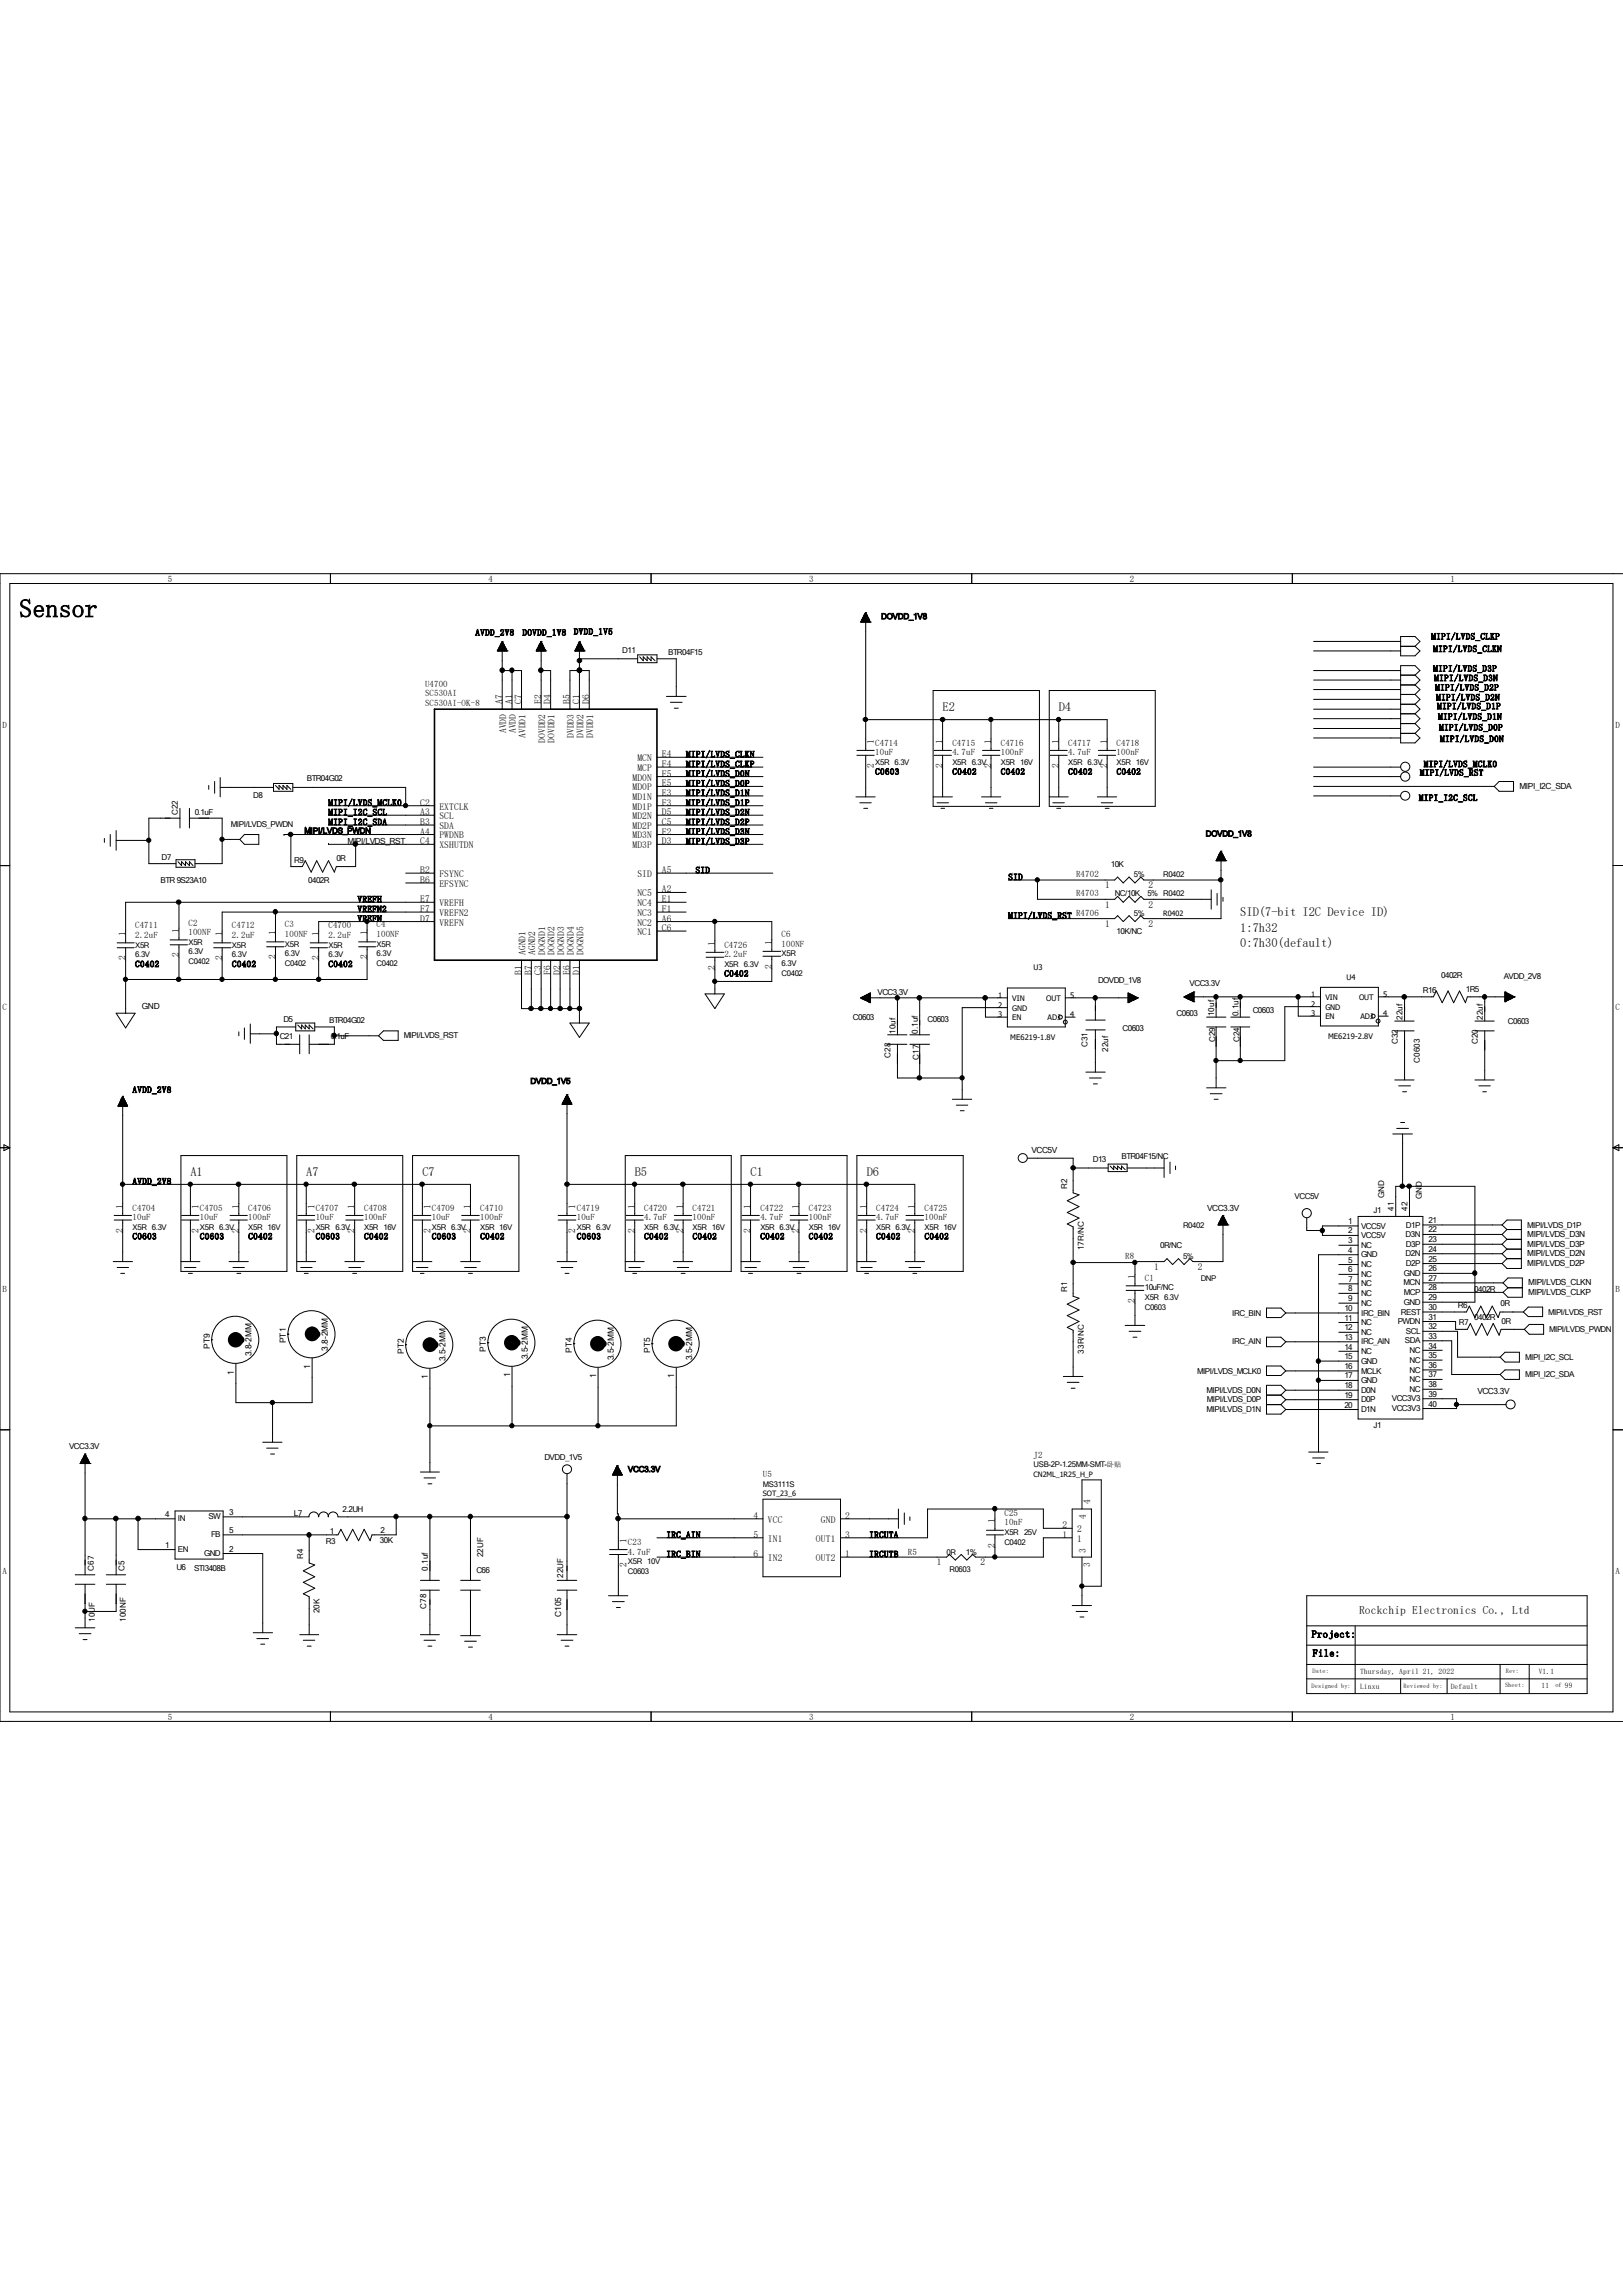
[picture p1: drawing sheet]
<svg xmlns="http://www.w3.org/2000/svg" width="210mm" height="297mm" viewBox="0 0 210 297" stroke-linecap="round" stroke-linejoin="round" font-family="sans-serif">
<defs><g id="words">
<text font-size="3.3" x="2.5" y="79.8">Sensor</text>
<g font-size="1.6">
<text x="122" y="91.9">E2</text>
<text x="137" y="91.9">D4</text>
<text x="160.5" y="118.4">SID(7-bit I2C Device ID)</text>
<text x="160.5" y="120.5">1:7h32</text>
<text x="160.5" y="122.6">0:7h30(default)</text>
<text x="24.6" y="152.1">A1</text>
<text x="39.6" y="152.1">A7</text>
<text x="54.7" y="152.1">C7</text>
<text x="82.1" y="152.1">B5</text>
<text x="97.1" y="152.1">C1</text>
<text x="112.1" y="152.1">D6</text>
</g>
<text font-size="1.5" x="175.9" y="208.8">Rockchip Electronics Co., Ltd</text>
<g font-size="1.3">
<text x="169.7" y="211.8">Project:</text>
<text x="169.8" y="214.3">File:</text>
</g>
<g font-size="1.2">
<text x="65" y="91.1" transform="rotate(-90 65 91.1)">A7</text>
<text x="65.5" y="94.9" transform="rotate(-90 65.5 94.9)">AVDD</text>
<text x="66.3" y="91.1" transform="rotate(-90 66.3 91.1)">A1</text>
<text x="66.8" y="94.9" transform="rotate(-90 66.8 94.9)">AVDD</text>
<text x="67.5" y="91.1" transform="rotate(-90 67.5 91.1)">C7</text>
<text x="68" y="95.5" transform="rotate(-90 68 95.5)">AVDD1</text>
<text x="70" y="91.1" transform="rotate(-90 70 91.1)">E2</text>
<text x="71.2" y="91.1" transform="rotate(-90 71.2 91.1)">D4</text>
<text x="73.7" y="91.1" transform="rotate(-90 73.7 91.1)">B5</text>
<text x="74.3" y="95.5" transform="rotate(-90 74.3 95.5)">DVDD3</text>
<text x="75" y="91.1" transform="rotate(-90 75 91.1)">C1</text>
<text x="75.5" y="95.5" transform="rotate(-90 75.5 95.5)">DVDD2</text>
<text x="76.2" y="91.1" transform="rotate(-90 76.2 91.1)">D6</text>
<text x="76.8" y="95.5" transform="rotate(-90 76.8 95.5)">DVDD1</text>
<text x="70.5" y="96.1" transform="rotate(-90 70.5 96.1)">DOVDD2</text>
<text x="71.8" y="96.1" transform="rotate(-90 71.8 96.1)">DOVDD1</text>
<text x="81.8" y="101">MD0N</text>
<text x="82.5" y="99.7">MCP</text>
<text x="82.5" y="98.5">MCN</text>
<text x="85.6" y="101.7">E5</text>
<text x="85.6" y="100.5">F5</text>
<text x="85.6" y="99.2">F4</text>
<text x="85.6" y="98">E4</text>
<text x="113.1" y="99.4" transform="rotate(-90 113.1 99.4)">2</text>
<text x="113.1" y="96.2" transform="rotate(-90 113.1 96.2)">1</text>
<text x="122" y="99.4" transform="rotate(-90 122 99.4)">2</text>
<text x="122" y="96.2" transform="rotate(-90 122 96.2)">1</text>
<text x="128.2" y="99.4" transform="rotate(-90 128.2 99.4)">2</text>
<text x="128.2" y="96.2" transform="rotate(-90 128.2 96.2)">1</text>
<text x="137" y="99.4" transform="rotate(-90 137 99.4)">2</text>
<text x="137" y="96.2" transform="rotate(-90 137 96.2)">1</text>
<text x="143.3" y="99.4" transform="rotate(-90 143.3 99.4)">2</text>
<text x="143.3" y="96.2" transform="rotate(-90 143.3 96.2)">1</text>
<text x="54.4" y="104.2">C2</text>
<text x="54.4" y="105.5">A3</text>
<text x="54.4" y="106.7">B3</text>
<text x="54.4" y="107.9">A4</text>
<text x="56.9" y="104.7">EXTCLK</text>
<text x="56.9" y="106">SCL</text>
<text x="56.9" y="107.2">SDA</text>
<text x="81.8" y="107.2">MD2P</text>
<text x="81.8" y="106">MD2N</text>
<text x="81.8" y="104.7">MD1P</text>
<text x="81.8" y="103.5">MD1N</text>
<text x="81.8" y="102.2">MD0P</text>
<text x="85.6" y="107.9">F2</text>
<text x="85.6" y="106.7">C5</text>
<text x="85.6" y="105.5">D5</text>
<text x="85.6" y="104.2">F3</text>
<text x="85.6" y="103">E3</text>
<text x="54.4" y="109.2">C4</text>
<text x="54.4" y="112.9">B2</text>
<text x="56.9" y="108.5">PWDNB</text>
<text x="56.9" y="109.7">XSHUTDN</text>
<text x="56.9" y="113.5">FSYNC</text>
<text x="81.8" y="109.7">MD3P</text>
<text x="81.8" y="108.5">MD3N</text>
<text x="82.5" y="113.5">SID</text>
<text x="85.6" y="109.2">D3</text>
<text x="85.6" y="112.9">A5</text>
<text x="54.4" y="114.2">B6</text>
<text x="54.4" y="116.7">E7</text>
<text x="54.4" y="118">F7</text>
<text x="54.4" y="119.2">D7</text>
<text x="56.9" y="114.7">EFSYNC</text>
<text x="56.9" y="117.2">VREFH</text>
<text x="56.9" y="118.5">VREFN2</text>
<text x="56.9" y="119.7">VREFN</text>
<text x="82.5" y="118.5">NC3</text>
<text x="82.5" y="116">NC5</text>
<text x="82.5" y="117.2">NC4</text>
<text x="82.5" y="119.7">NC2</text>
<text x="85.6" y="118">F1</text>
<text x="85.6" y="115.4">A2</text>
<text x="85.6" y="116.7">E1</text>
<text x="85.6" y="119.2">A6</text>
<text x="143" y="119.9">1</text>
<text x="143" y="114.9">1</text>
<text x="143" y="117.4">1</text>
<text x="148.6" y="119.9">2</text>
<text x="148.6" y="114.9">2</text>
<text x="148.6" y="117.4">2</text>
<text x="16.3" y="124.2" transform="rotate(-90 16.3 124.2)">2</text>
<text x="16.3" y="121.1" transform="rotate(-90 16.3 121.1)">1</text>
<text x="23.2" y="123.8" transform="rotate(-90 23.2 123.8)">2</text>
<text x="23.2" y="120.7" transform="rotate(-90 23.2 120.7)">1</text>
<text x="28.7" y="124.2" transform="rotate(-90 28.7 124.2)">2</text>
<text x="28.7" y="121.1" transform="rotate(-90 28.7 121.1)">1</text>
<text x="35.6" y="124.1" transform="rotate(-90 35.6 124.1)">2</text>
<text x="35.6" y="120.9" transform="rotate(-90 35.6 120.9)">1</text>
<text x="41.2" y="124.2" transform="rotate(-90 41.2 124.2)">2</text>
<text x="41.2" y="121.1" transform="rotate(-90 41.2 121.1)">1</text>
<text x="47.5" y="124.1" transform="rotate(-90 47.5 124.1)">2</text>
<text x="47.5" y="120.9" transform="rotate(-90 47.5 120.9)">1</text>
<text x="68" y="123.6" transform="rotate(-90 68 123.6)">AGND1</text>
<text x="69.3" y="123.6" transform="rotate(-90 69.3 123.6)">AGND2</text>
<text x="70.5" y="123.6" transform="rotate(-90 70.5 123.6)">DOGND1</text>
<text x="71.8" y="123.6" transform="rotate(-90 71.8 123.6)">DOGND2</text>
<text x="73" y="123.6" transform="rotate(-90 73 123.6)">DOGND3</text>
<text x="74.3" y="123.6" transform="rotate(-90 74.3 123.6)">DOGND4</text>
<text x="75.5" y="123.6" transform="rotate(-90 75.5 123.6)">DOGND5</text>
<text x="82.5" y="120.9">NC1</text>
<text x="85.6" y="120.4">C6</text>
<text x="92.5" y="125.5" transform="rotate(-90 92.5 125.5)">2</text>
<text x="92.5" y="122.3" transform="rotate(-90 92.5 122.3)">1</text>
<text x="99.9" y="125.3" transform="rotate(-90 99.9 125.3)">2</text>
<text x="99.9" y="122.2" transform="rotate(-90 99.9 122.2)">1</text>
<text x="67.5" y="126.1" transform="rotate(-90 67.5 126.1)">B1</text>
<text x="68.7" y="126.1" transform="rotate(-90 68.7 126.1)">B7</text>
<text x="70" y="126.1" transform="rotate(-90 70 126.1)">C3</text>
<text x="71.2" y="126.1" transform="rotate(-90 71.2 126.1)">F6</text>
<text x="72.5" y="126.1" transform="rotate(-90 72.5 126.1)">D2</text>
<text x="73.7" y="126.1" transform="rotate(-90 73.7 126.1)">E6</text>
<text x="75" y="126.1" transform="rotate(-90 75 126.1)">D1</text>
<text x="15.9" y="159.5" transform="rotate(-90 15.9 159.5)">2</text>
<text x="15.9" y="156.3" transform="rotate(-90 15.9 156.3)">1</text>
<text x="25.7" y="159.5" transform="rotate(-90 25.7 159.5)">2</text>
<text x="25.7" y="156.3" transform="rotate(-90 25.7 156.3)">1</text>
<text x="30.9" y="159.5" transform="rotate(-90 30.9 159.5)">2</text>
<text x="30.9" y="156.3" transform="rotate(-90 30.9 156.3)">1</text>
<text x="40.7" y="159.5" transform="rotate(-90 40.7 159.5)">2</text>
<text x="40.7" y="156.3" transform="rotate(-90 40.7 156.3)">1</text>
<text x="45.9" y="159.5" transform="rotate(-90 45.9 159.5)">2</text>
<text x="45.9" y="156.3" transform="rotate(-90 45.9 156.3)">1</text>
<text x="55.7" y="159.5" transform="rotate(-90 55.7 159.5)">2</text>
<text x="55.7" y="156.3" transform="rotate(-90 55.7 156.3)">1</text>
<text x="60.9" y="159.5" transform="rotate(-90 60.9 159.5)">2</text>
<text x="60.9" y="156.3" transform="rotate(-90 60.9 156.3)">1</text>
<text x="74.4" y="159.5" transform="rotate(-90 74.4 159.5)">2</text>
<text x="74.4" y="156.3" transform="rotate(-90 74.4 156.3)">1</text>
<text x="82.1" y="159.5" transform="rotate(-90 82.1 159.5)">2</text>
<text x="82.1" y="156.3" transform="rotate(-90 82.1 156.3)">1</text>
<text x="88.4" y="159.5" transform="rotate(-90 88.4 159.5)">2</text>
<text x="88.4" y="156.3" transform="rotate(-90 88.4 156.3)">1</text>
<text x="97.1" y="159.5" transform="rotate(-90 97.1 159.5)">2</text>
<text x="97.1" y="156.3" transform="rotate(-90 97.1 156.3)">1</text>
<text x="103.4" y="159.5" transform="rotate(-90 103.4 159.5)">2</text>
<text x="103.4" y="156.3" transform="rotate(-90 103.4 156.3)">1</text>
<text x="112.1" y="159.5" transform="rotate(-90 112.1 159.5)">2</text>
<text x="112.1" y="156.3" transform="rotate(-90 112.1 156.3)">1</text>
<text x="118.4" y="159.5" transform="rotate(-90 118.4 159.5)">2</text>
<text x="118.4" y="156.3" transform="rotate(-90 118.4 156.3)">1</text>
<text x="146.9" y="165.4" transform="rotate(-90 146.9 165.4)">1</text>
<text x="149.4" y="164.3">1</text>
<text x="155" y="164.3">2</text>
<text x="146.9" y="168.6" transform="rotate(-90 146.9 168.6)">2</text>
<text x="97.5" y="196.5">4</text>
<text x="99.4" y="197">VCC</text>
<text x="106.2" y="197">GND</text>
<text x="109.3" y="196.5">2</text>
<text x="128.7" y="197.1" transform="rotate(-90 128.7 197.1)">1</text>
<text x="137.5" y="197.7">2</text>
<text x="140.5" y="196.5" transform="rotate(-90 140.5 196.5)">4</text>
<text x="141.1" y="194.6" transform="rotate(-90 141.1 194.6)">4</text>
<text x="81.1" y="202.7" transform="rotate(-90 81.1 202.7)">2</text>
<text x="81.1" y="199.6" transform="rotate(-90 81.1 199.6)">1</text>
<text x="97.5" y="198.9">5</text>
<text x="97.5" y="201.4">6</text>
<text x="99.4" y="199.4">IN1</text>
<text x="99.4" y="201.9">IN2</text>
<text x="105.6" y="201.9">OUT2</text>
<text x="105.6" y="199.4">OUT1</text>
<text x="109.3" y="201.4">1</text>
<text x="109.3" y="198.9">3</text>
<text x="121.2" y="202.5">1</text>
<text x="126.9" y="202.5">2</text>
<text x="128.7" y="200.2" transform="rotate(-90 128.7 200.2)">2</text>
<text x="137.5" y="198.9">1</text>
<text x="139.4" y="199.4">1</text>
<text x="139.4" y="198.2">2</text>
<text x="140.5" y="200.8" transform="rotate(-90 140.5 200.8)">3</text>
<text x="141.1" y="202.7" transform="rotate(-90 141.1 202.7)">3</text>
</g>
<g font-size="1.1">
<text x="21.7" y="75.3">5</text>
<text x="63.2" y="75.3">4</text>
<text x="104.7" y="75.3">3</text>
<text x="146.2" y="75.3">2</text>
<text x="187.7" y="75.3">1</text>
<text x="61.5" y="82.2">AVDD_2V8</text>
<text x="67.6" y="82.2">DOVDD_1V8</text>
<text x="74.3" y="82.1">DVDD_1V5</text>
<text x="185.2" y="82.7">MIPI/LVDS_CLKP</text>
<text x="55" y="88.8">U4700</text>
<text x="185.5" y="84.3">MIPI/LVDS_CLKN</text>
<text x="185.5" y="86.9">MIPI/LVDS_D3P</text>
<text x="185.6" y="88.1">MIPI/LVDS_D3N</text>
<text x="185.7" y="89.3">MIPI/LVDS_D2P</text>
<text x=".3" y="94.2">D</text>
<text x="55" y="91.4">SC530AI-OK-8</text>
<text x="55" y="90.1">SC530AI</text>
<text x="185.8" y="90.6">MIPI/LVDS_D2N</text>
<text x="186" y="91.7">MIPI/LVDS_D1P</text>
<text x="186.1" y="93.1">MIPI/LVDS_D1N</text>
<text x="186.2" y="94.5">MIPI/LVDS_D0P</text>
<text x="186.4" y="96">MIPI/LVDS_D0N</text>
<text x="209" y="94.2">D</text>
<text x="88.8" y="98">MIPI/LVDS_CLKN</text>
<text x="88.8" y="100.5">MIPI/LVDS_D0N</text>
<text x="88.8" y="101.7">MIPI/LVDS_D0P</text>
<text x="88.8" y="99.2">MIPI/LVDS_CLKP</text>
<text x="113.2" y="96.5">C4714</text>
<text x="113.2" y="100.2">C0603</text>
<text x="113.2" y="97.7">10uF</text>
<text x="123.2" y="96.5">C4715</text>
<text x="123.2" y="100.2">C0402</text>
<text x="123.2" y="97.7">4.7uF</text>
<text x="129.5" y="96.5">C4716</text>
<text x="129.5" y="100.2">C0402</text>
<text x="129.5" y="97.7">100nF</text>
<text x="138.2" y="96.5">C4717</text>
<text x="138.2" y="100.2">C0402</text>
<text x="138.2" y="97.7">4.7uF</text>
<text x="144.5" y="96.5">C4718</text>
<text x="144.5" y="100.2">C0402</text>
<text x="144.5" y="97.7">100nF</text>
<text x="183.7" y="100.3">MIPI/LVDS_RST</text>
<text x="184.2" y="99.2">MIPI/LVDS_MCLK0</text>
<text x="42.5" y="106.7">MIPI_I2C_SDA</text>
<text x="42.5" y="104.2">MIPI/LVDS_MCLK0</text>
<text x="42.5" y="105.5">MIPI_I2C_SCL</text>
<text x="88.8" y="103">MIPI/LVDS_D1N</text>
<text x="88.8" y="104.2">MIPI/LVDS_D1P</text>
<text x="88.8" y="107.9">MIPI/LVDS_D3N</text>
<text x="88.8" y="105.5">MIPI/LVDS_D2N</text>
<text x="88.8" y="106.7">MIPI/LVDS_D2P</text>
<text x="183.6" y="103.6">MIPI_I2C_SCL</text>
<text x="196.6" y="102.1">MIPI_I2C_SDA</text>
<text x="45" y="109.2">MIPI/LVDS_RST</text>
<text x="88.8" y="109.2">MIPI/LVDS_D3P</text>
<text x="90" y="112.9">SID</text>
<text x="130.5" y="113.8">SID</text>
<text x="139.2" y="113.5">R4702</text>
<text x="24.4" y="119.7">C2</text>
<text x="36.9" y="119.9">C3</text>
<text x="46.3" y="116.7">VREFH</text>
<text x="46.3" y="119.2">VREFN</text>
<text x="46.3" y="118">VREFN2</text>
<text x="48.7" y="119.9">C4</text>
<text x="130.5" y="118.8">MIPI/LVDS_RST</text>
<text x="139.2" y="118.4">R4706</text>
<text x="139.2" y="116">R4703</text>
<text x="17.5" y="120.1">C4711</text>
<text x="17.5" y="125.1">C0402</text>
<text x="17.5" y="121.3">2.2uF</text>
<text x="24.4" y="120.9">100NF</text>
<text x="30" y="120.1">C4712</text>
<text x="30" y="125.1">C0402</text>
<text x="30" y="121.3">2.2uF</text>
<text x="36.9" y="121.2">100NF</text>
<text x="42.5" y="120.1">C4700</text>
<text x="42.5" y="125.1">C0402</text>
<text x="42.5" y="121.3">2.2uF</text>
<text x="48.7" y="121.2">100NF</text>
<text x="93.7" y="122.6">C4726</text>
<text x="93.7" y="123.8">2.2uF</text>
<text x="101.1" y="121.2">C6</text>
<text x="101.1" y="122.5">100NF</text>
<text x=".3" y="130.7">C</text>
<text x="18.4" y="130.5">GND</text>
<text x="93.7" y="126.3">C0402</text>
<text x="209" y="130.7">C</text>
<text x="17.1" y="141.4">AVDD_2V8</text>
<text x="133.5" y="149.1">VCC5V</text>
<text x="17.1" y="153.2">AVDD_2V8</text>
<text x="17.1" y="156.6">C4704</text>
<text x="17.1" y="160.3">C0603</text>
<text x="17.1" y="157.8">10uF</text>
<text x="25.9" y="156.6">C4705</text>
<text x="25.9" y="160.3">C0603</text>
<text x="25.9" y="157.8">10uF</text>
<text x="32.1" y="156.6">C4706</text>
<text x="32.1" y="160.3">C0402</text>
<text x="32.1" y="157.8">100nF</text>
<text x="40.9" y="156.6">C4707</text>
<text x="40.9" y="160.3">C0603</text>
<text x="40.9" y="157.8">10uF</text>
<text x="47.1" y="156.6">C4708</text>
<text x="47.1" y="160.3">C0402</text>
<text x="47.1" y="157.8">100nF</text>
<text x="55.9" y="156.6">C4709</text>
<text x="55.9" y="160.3">C0603</text>
<text x="55.9" y="157.8">10uF</text>
<text x="62.1" y="156.6">C4710</text>
<text x="62.1" y="160.3">C0402</text>
<text x="62.1" y="157.8">100nF</text>
<text x="74.6" y="156.6">C4719</text>
<text x="74.6" y="160.3">C0603</text>
<text x="74.6" y="157.8">10uF</text>
<text x="83.4" y="156.6">C4720</text>
<text x="83.4" y="160.3">C0402</text>
<text x="83.4" y="157.8">4.7uF</text>
<text x="89.6" y="156.6">C4721</text>
<text x="89.6" y="160.3">C0402</text>
<text x="89.6" y="157.8">100nF</text>
<text x="98.4" y="156.6">C4722</text>
<text x="98.4" y="160.3">C0402</text>
<text x="98.4" y="157.8">4.7uF</text>
<text x="104.6" y="156.6">C4723</text>
<text x="104.6" y="160.3">C0402</text>
<text x="104.6" y="157.8">100nF</text>
<text x="113.4" y="156.6">C4724</text>
<text x="113.4" y="160.3">C0402</text>
<text x="113.4" y="157.8">4.7uF</text>
<text x="119.6" y="156.6">C4725</text>
<text x="119.6" y="160.3">C0402</text>
<text x="119.6" y="157.8">100nF</text>
<text x="156.2" y="156.6">VCC3.3V</text>
<text x="197.6" y="160">MIPI/LVDS_D3N</text>
<text x="197.6" y="161.3">MIPI/LVDS_D3P</text>
<text x=".3" y="167.2">B</text>
<text x="145.6" y="162.8">R8</text>
<text x="148.1" y="165.7">C1</text>
<text x="197.6" y="162.5">MIPI/LVDS_D2N</text>
<text x="197.6" y="163.8">MIPI/LVDS_D2P</text>
<text x="197.7" y="166.3">MIPI/LVDS_CLKN</text>
<text x="197.7" y="167.5">MIPI/LVDS_CLKP</text>
<text x="209" y="167.2">B</text>
<text x="37" y="173.7" transform="rotate(-90 37 173.7)">PT1</text>
<text x="27.1" y="174.5" transform="rotate(-90 27.1 174.5)">PT9</text>
<text x="30.3" y="177.8" transform="rotate(-90 30.3 177.8)">1</text>
<text x="32.6" y="175.4" transform="rotate(-90 32.6 175.4)">3.8-2MM</text>
<text x="40.1" y="177" transform="rotate(-90 40.1 177)">1</text>
<text x="42.4" y="174.7" transform="rotate(-90 42.4 174.7)">3.8-2MM</text>
<text x="52.2" y="175.1" transform="rotate(-90 52.2 175.1)">PT2</text>
<text x="55.4" y="178.4" transform="rotate(-90 55.4 178.4)">1</text>
<text x="57.7" y="176.1" transform="rotate(-90 57.7 176.1)">3.5-2MM</text>
<text x="62.9" y="174.8" transform="rotate(-90 62.9 174.8)">PT3</text>
<text x="66" y="178.2" transform="rotate(-90 66 178.2)">1</text>
<text x="68.3" y="175.8" transform="rotate(-90 68.3 175.8)">3.5-2MM</text>
<text x="74" y="175" transform="rotate(-90 74 175)">PT4</text>
<text x="77.1" y="178.3" transform="rotate(-90 77.1 178.3)">1</text>
<text x="79.4" y="175.9" transform="rotate(-90 79.4 175.9)">3.5-2MM</text>
<text x="84.1" y="175" transform="rotate(-90 84.1 175)">PT5</text>
<text x="87.2" y="178.3" transform="rotate(-90 87.2 178.3)">1</text>
<text x="89.6" y="175.9" transform="rotate(-90 89.6 175.9)">3.5-2MM</text>
<text x="191.2" y="180.3">VCC3.3V</text>
<text x="98.7" y="191.1">U5</text>
<text x="133.7" y="188.6">J2</text>
<text x="130" y="196.1">C25</text>
<text x="130" y="197.3">10nF</text>
<text x=".3" y="203.7">A</text>
<text x="81.2" y="199.8">C23</text>
<text x="81.2" y="201.1">4.7uF</text>
<text x="86.2" y="201.4">IRC_BIN</text>
<text x="86.2" y="198.9">IRC_AIN</text>
<text x="112.5" y="198.9">IRCUTA</text>
<text x="112.5" y="201.4">IRCUTB</text>
<text x="117.5" y="201.1">R5</text>
<text x="209" y="203.7">A</text>
<text x="72.6" y="209.2" transform="rotate(-90 72.6 209.2)">C105</text>
<text x="21.7" y="222.5">5</text>
<text x="63.2" y="222.5">4</text>
<text x="104.7" y="222.5">3</text>
<text x="146.2" y="222.5">2</text>
<text x="187.7" y="222.5">1</text>
</g>
<g font-size="1">
<text x="114" y="80.1">DOVDD_1V8</text>
<text x="80.5" y="84.5">D11</text>
<text x="86.4" y="84.8">BTR04F15</text>
<text x="39.7" y="101">BTR04G02</text>
<text x="113.2" y="99">X5R 6.3V</text>
<text x="123.2" y="99">X5R 6.3V</text>
<text x="129.5" y="99">X5R 16V</text>
<text x="138.2" y="99">X5R 6.3V</text>
<text x="144.5" y="99">X5R 16V</text>
<text x="23" y="105.5" transform="rotate(-90 23 105.5)">C22</text>
<text x="25.2" y="105.5">0.1uF</text>
<text x="29.9" y="106.9">MIPI/LVDS_PWDN</text>
<text x="32.8" y="103.2">D8</text>
<text x="39.4" y="107.8">MIPI/LVDS_PWDN</text>
<text x="20.9" y="111.2">D7</text>
<text x="38.1" y="111.6">R9</text>
<text x="43.5" y="111.4">0R</text>
<text x="143.7" y="112.1">10K</text>
<text x="146.7" y="113.5">5%</text>
<text x="150.5" y="113.5">R0402</text>
<text x="156" y="108.2">DOVDD_1V8</text>
<text x="20.8" y="114.3">BTR9S23A10</text>
<text x="39.9" y="114.2">0402R</text>
<text x="144.2" y="116">NC/10K</text>
<text x="146.7" y="118.4">5%</text>
<text x="148.5" y="116">5% R0402</text>
<text x="17.5" y="123.8">6.3V</text>
<text x="17.5" y="122.6">X5R</text>
<text x="24.4" y="124.7">C0402</text>
<text x="24.4" y="123.4">6.3V</text>
<text x="24.4" y="122.2">X5R</text>
<text x="30" y="122.6">X5R</text>
<text x="30" y="123.8">6.3V</text>
<text x="36.9" y="125">C0402</text>
<text x="36.9" y="123.7">6.3V</text>
<text x="36.9" y="122.5">X5R</text>
<text x="42.5" y="123.8">6.3V</text>
<text x="42.5" y="122.6">X5R</text>
<text x="48.7" y="125">C0402</text>
<text x="48.7" y="123.7">6.3V</text>
<text x="48.7" y="122.5">X5R</text>
<text x="93.7" y="125.1">X5R 6.3V</text>
<text x="101.1" y="125">6.3V</text>
<text x="101.1" y="123.7">X5R</text>
<text x="133.7" y="125.5">U3</text>
<text x="144.5" y="120.8">10K/NC</text>
<text x="101.1" y="126.2">C0402</text>
<text x="110.4" y="132">C0603</text>
<text x="113.5" y="128.7">VCC3.3V</text>
<text x="129.2" y="130.3">2</text>
<text x="129.2" y="129.1">1</text>
<text x="129.2" y="131.6">3</text>
<text x="131" y="130.7">GND</text>
<text x="131" y="129.5">VIN</text>
<text x="131" y="132">EN</text>
<text x="135.4" y="129.5">OUT</text>
<text x="135.6" y="132">ADJ</text>
<text x="138.5" y="129.1">5</text>
<text x="138.5" y="131.6">4</text>
<text x="142.1" y="127.2">DOVDD_1V8</text>
<text x="152.2" y="131.4">C0603</text>
<text x="153.9" y="127.6">VCC3.3V</text>
<text x="157.1" y="131.4" transform="rotate(-90 157.1 131.4)">10uf</text>
<text x="160.2" y="131.4" transform="rotate(-90 160.2 131.4)">0.1uf</text>
<text x="162.1" y="131">C0603</text>
<text x="169.7" y="130.2">2</text>
<text x="169.7" y="128.9">1</text>
<text x="169.7" y="131.4">3</text>
<text x="171.5" y="130.6">GND</text>
<text x="171.5" y="129.3">VIN</text>
<text x="171.5" y="131.8">EN</text>
<text x="174.2" y="126.8">U4</text>
<text x="175.9" y="129.3">OUT</text>
<text x="176" y="131.8">ADJ</text>
<text x="179" y="128.9">5</text>
<text x="179" y="131.4">4</text>
<text x="181.5" y="132" transform="rotate(-90 181.5 132)">22uf</text>
<text x="184.1" y="128.4">R16</text>
<text x="186.5" y="126.4">0402R</text>
<text x="189.7" y="128.3">1R5</text>
<text x="191.9" y="132" transform="rotate(-90 191.9 132)">22uf</text>
<text x="194.6" y="126.6">AVDD_2V8</text>
<text x="36.2" y="134.4">C21</text>
<text x="36.7" y="132.2">D5</text>
<text x="42.6" y="132.4">BTR04G02</text>
<text x="42.8" y="134.5">0.1uF</text>
<text x="52.2" y="134.3">MIPI/LVDS_RST</text>
<text x="115.2" y="136.8" transform="rotate(-90 115.2 136.8)">C28</text>
<text x="115.9" y="133.7" transform="rotate(-90 115.9 133.7)">10uf</text>
<text x="118.7" y="133.7" transform="rotate(-90 118.7 133.7)">0.1uf</text>
<text x="118.9" y="137.1" transform="rotate(-90 118.9 137.1)">C17</text>
<text x="120" y="132.2">C0603</text>
<text x="130.7" y="134.6">ME6219-1.8V</text>
<text x="140.7" y="135.5" transform="rotate(-90 140.7 135.5)">C31</text>
<text x="143.4" y="136.1" transform="rotate(-90 143.4 136.1)">22uf</text>
<text x="145.2" y="133.4">C0603</text>
<text x="157.2" y="134.8" transform="rotate(-90 157.2 134.8)">C29</text>
<text x="160.4" y="134.8" transform="rotate(-90 160.4 134.8)">C24</text>
<text x="171.8" y="134.5">ME6219-2.8V</text>
<text x="180.8" y="135.1" transform="rotate(-90 180.8 135.1)">C32</text>
<text x="183.7" y="137.5" transform="rotate(-90 183.7 137.5)">C0603</text>
<text x="191.2" y="135.1" transform="rotate(-90 191.2 135.1)">C20</text>
<text x="195.1" y="132.5">C0603</text>
<text x="68.6" y="140.2">DVDD_1V5</text>
<text x="145.1" y="149.9">BTR04F15/NC</text>
<text x="138.1" y="153.8" transform="rotate(-90 138.1 153.8)">R2</text>
<text x="141.4" y="150.3">D13</text>
<text x="167.5" y="155.1">VCC5V</text>
<text x="179.1" y="155" transform="rotate(-90 179.1 155)">GND</text>
<text x="184" y="155.2" transform="rotate(-90 184 155.2)">GND</text>
<text x="17.1" y="159">X5R 6.3V</text>
<text x="25.9" y="159">X5R 6.3V</text>
<text x="32.1" y="159">X5R 16V</text>
<text x="40.9" y="159">X5R 6.3V</text>
<text x="47.1" y="159">X5R 16V</text>
<text x="55.9" y="159">X5R 6.3V</text>
<text x="62.1" y="159">X5R 16V</text>
<text x="74.6" y="159">X5R 6.3V</text>
<text x="83.4" y="159">X5R 6.3V</text>
<text x="89.6" y="159">X5R 16V</text>
<text x="98.4" y="159">X5R 6.3V</text>
<text x="104.6" y="159">X5R 16V</text>
<text x="113.4" y="159">X5R 6.3V</text>
<text x="119.6" y="159">X5R 16V</text>
<text x="140.3" y="161.7" transform="rotate(-90 140.3 161.7)">17R/NC</text>
<text x="150.1" y="161.5">0R/NC</text>
<text x="153.1" y="158.8">R0402</text>
<text x="174.5" y="158.3">1</text>
<text x="174.5" y="159.6">2</text>
<text x="174.5" y="160.8">3</text>
<text x="176.1" y="158.9">VCC5V</text>
<text x="176.1" y="160.1">VCC5V</text>
<text x="176.1" y="161.4">NC</text>
<text x="177.7" y="156.8">J1</text>
<text x="180.3" y="156.6" transform="rotate(-90 180.3 156.6)">41</text>
<text x="181.9" y="160">D3N</text>
<text x="181.9" y="158.8">D1P</text>
<text x="181.9" y="161.3">D3P</text>
<text x="182.1" y="156.6" transform="rotate(-90 182.1 156.6)">42</text>
<text x="184.8" y="158.2">21</text>
<text x="184.8" y="159.4">22</text>
<text x="184.8" y="160.7">23</text>
<text x="184.8" y="162">24</text>
<text x="197.6" y="158.8">MIPI/LVDS_D1P</text>
<text x="138.1" y="167.1" transform="rotate(-90 138.1 167.1)">R1</text>
<text x="148.1" y="166.9">10uF/NC</text>
<text x="153.1" y="162.8">5%</text>
<text x="155.4" y="165.7">DNP</text>
<text x="174.5" y="162.1">4</text>
<text x="174.5" y="163.3">5</text>
<text x="174.5" y="164.6">6</text>
<text x="174.5" y="165.8">7</text>
<text x="174.5" y="167">8</text>
<text x="176.1" y="162.6">GND</text>
<text x="176.1" y="163.9">NC</text>
<text x="176.1" y="165.2">NC</text>
<text x="176.1" y="166.4">NC</text>
<text x="176.1" y="167.6">NC</text>
<text x="181.6" y="166.3">MCN</text>
<text x="181.7" y="165.1">GND</text>
<text x="181.7" y="167.5">MCP</text>
<text x="181.9" y="162.5">D2N</text>
<text x="181.9" y="163.8">D2P</text>
<text x="184.8" y="163.2">25</text>
<text x="184.8" y="164.5">26</text>
<text x="184.8" y="165.7">27</text>
<text x="184.8" y="166.9">28</text>
<text x="190.8" y="167.2">0402R</text>
<text x="148.1" y="169.5">C0603</text>
<text x="148.1" y="168.2">X5R 6.3V</text>
<text x="159.4" y="170.2">IRC_BIN</text>
<text x="159.4" y="173.9">IRC_AIN</text>
<text x="173.9" y="169.6">10</text>
<text x="173.9" y="170.8">11</text>
<text x="173.9" y="172.1">12</text>
<text x="173.9" y="173.3">13</text>
<text x="174.5" y="168.3">9</text>
<text x="176.1" y="168.9">NC</text>
<text x="176.1" y="170.2">IRC_BIN</text>
<text x="176.1" y="171.4">NC</text>
<text x="176.1" y="172.7">NC</text>
<text x="176.1" y="173.9">IRC_AIN</text>
<text x="180.8" y="171.3">PWDN</text>
<text x="181.3" y="170.1">REST</text>
<text x="181.7" y="168.8">GND</text>
<text x="181.8" y="173.8">SDA</text>
<text x="181.9" y="172.6">SCL</text>
<text x="184.8" y="168.2">29</text>
<text x="184.8" y="169.5">30</text>
<text x="184.8" y="170.7">31</text>
<text x="184.8" y="172">32</text>
<text x="184.8" y="173.2">33</text>
<text x="188.6" y="169.2">R6</text>
<text x="188.8" y="171.4">R7</text>
<text x="190.8" y="170.7">0402R</text>
<text x="194.1" y="169">0R</text>
<text x="194.3" y="171.2">0R</text>
<text x="200.3" y="170.1">MIPI/LVDS_RST</text>
<text x="200.4" y="172.3">MIPI/LVDS_PWDN</text>
<text x="140.3" y="175.1" transform="rotate(-90 140.3 175.1)">33R/NC</text>
<text x="154.9" y="177.7">MIPI/LVDS_MCLK0</text>
<text x="173.9" y="174.6">14</text>
<text x="173.9" y="175.8">15</text>
<text x="173.9" y="177.1">16</text>
<text x="173.9" y="178.3">17</text>
<text x="173.9" y="179.6">18</text>
<text x="176.1" y="175.1">NC</text>
<text x="176.1" y="176.4">GND</text>
<text x="176.1" y="177.7">MCLK</text>
<text x="176.1" y="178.9">GND</text>
<text x="182.4" y="175">NC</text>
<text x="182.4" y="176.3">NC</text>
<text x="182.4" y="177.5">NC</text>
<text x="182.4" y="178.8">NC</text>
<text x="184.8" y="174.5">34</text>
<text x="184.8" y="175.7">35</text>
<text x="184.8" y="177">36</text>
<text x="184.8" y="178.2">37</text>
<text x="184.8" y="179.5">38</text>
<text x="197.4" y="175.9">MIPI_I2C_SCL</text>
<text x="197.4" y="178.1">MIPI_I2C_SDA</text>
<text x="156.1" y="180.2">MIPI/LVDS_D0N</text>
<text x="156.1" y="182.7">MIPI/LVDS_D1N</text>
<text x="156.2" y="181.4">MIPI/LVDS_D0P</text>
<text x="173.9" y="180.8">19</text>
<text x="173.9" y="182.1">20</text>
<text x="176.1" y="180.2">D0N</text>
<text x="176.1" y="181.4">D0P</text>
<text x="176.1" y="182.7">D1N</text>
<text x="177.7" y="184.7">J1</text>
<text x="180.1" y="181.3">VCC3V3</text>
<text x="180.1" y="182.5">VCC3V3</text>
<text x="182.4" y="180">NC</text>
<text x="184.8" y="180.7">39</text>
<text x="184.8" y="181.9">40</text>
<text x="8.9" y="187.5">VCC3.3V</text>
<text x="70.4" y="188.8">DVDD_1V5</text>
<text x="81.2" y="190.4">VCC3.3V</text>
<text x="133.7" y="189.8">USB-2P-1.25MM-SMT-卧贴</text>
<text x="21.4" y="196.2">4</text>
<text x="23" y="196.8">IN</text>
<text x="27" y="196.6">SW</text>
<text x="29.6" y="196">3</text>
<text x="38" y="196.1">L7</text>
<text x="44.3" y="195.6">2.2UH</text>
<text x="98.7" y="192.3">MS3111S</text>
<text x="12.1" y="203.2" transform="rotate(-90 12.1 203.2)">C67</text>
<text x="16.1" y="203.2" transform="rotate(-90 16.1 203.2)">C5</text>
<text x="21.4" y="200.2">1</text>
<text x="22.8" y="203.1">U6</text>
<text x="23" y="200.8">EN</text>
<text x="25.1" y="203.2">STI3408B</text>
<text x="26.4" y="201.3">GND</text>
<text x="27.3" y="198.9">FB</text>
<text x="29.6" y="198.3">5</text>
<text x="29.6" y="200.7">2</text>
<text x="39.2" y="201.6" transform="rotate(-90 39.2 201.6)">R4</text>
<text x="42.2" y="199.7">R3</text>
<text x="42.7" y="198.4">1</text>
<text x="49.1" y="199.6">30K</text>
<text x="49.2" y="198.3">2</text>
<text x="55.4" y="203.2" transform="rotate(-90 55.4 203.2)">0.1uf</text>
<text x="61.6" y="203.5">C66</text>
<text x="62.5" y="201.4" transform="rotate(-90 62.5 201.4)">22UF</text>
<text x="81.2" y="202.3">X5R 10V</text>
<text x="81.2" y="203.6">C0603</text>
<text x="122.5" y="201.1">0R</text>
<text x="122.9" y="203.3">R0603</text>
<text x="125" y="201.1">1%</text>
<text x="130" y="198.5">X5R 25V</text>
<text x="130" y="199.8">C0402</text>
<text x="12.3" y="209.8" transform="rotate(-90 12.3 209.8)">10UF</text>
<text x="16.3" y="209.8" transform="rotate(-90 16.3 209.8)">100NF</text>
<text x="41.4" y="208.7" transform="rotate(-90 41.4 208.7)">20K</text>
<text x="55.2" y="208.1" transform="rotate(-90 55.2 208.1)">C78</text>
<text x="72.9" y="204.1" transform="rotate(-90 72.9 204.1)">22UF</text>
<text x="176" y="218.4">Linxu</text>
<text x="176" y="216.6">Thursday, April 21, 2022</text>
<text x="187.7" y="218.4">Default</text>
<text x="199.1" y="216.6">V1.1</text>
<text x="199.5" y="218.3">11</text>
<text x="202.5" y="218.3">99</text>
</g>
<g font-size=".9">
<text x="150.5" y="118.4">R0402</text>
<text x="133.7" y="191.1">CN2ML_1R25_H_P</text>
<text x="98.7" y="193.5">SOT_23_6</text>
</g>
<g font-size=".8">
<text x="169.7" y="218.3">Designed by:</text>
<text x="169.8" y="216.5">Date:</text>
<text x="181.6" y="218.3">Reviewed by:</text>
<text x="194.7" y="218.2">Sheet:</text>
<text x="194.9" y="216.5">Rev:</text>
<text x="201.3" y="218.2">of</text>
</g>
</g></defs>
<g fill="none" stroke="#000" stroke-width=".13">
<path d="M1.3 75.5h207.4v145.9h-207.4zM42.8 74.2v1.3M84.2 74.2v1.3M111.7 79.9h.6v.6M111.7 79.8h.6M111.7 79.7v.8M111.8 79.8h.5v.7M111.8 79.7h.4v.8M111.8 79.6v.9M111.8 79.6h.4M111.8 79.5v1M111.8 79.5h.3"/>
<path d="M111.9 79.5h.2M111.9 79.4h.2v1.1M112 79.3h.1M112 79.2v1.3M112 79.2h.1M112 79.2v17.9M112 79.2l-.6 1.3M112 79.2l.6 1.3M112.1 79.3h-.2v1.2M112.1 79.4h-.2v1.1M112.1 79.5v1M112.2 79.5v1"/>
<path d="M112.3 79.8h-.6v.7M112.4 79.9h-.8v.6M112.4 80v.5M125.7 74.2v1.3M167.2 74.2v1.3M210 74.2h-210v148.5h210M64.3 84.2h.1M64.3 84.2h1.3M64.4 84.1h1.2v.1M64.5 84h1v.2M64.5 83.9h1v.3M64.5 83.9v.3"/>
<path d="M64.6 83.9h.8M64.6 83.8v.4M64.6 83.8h.8M64.6 83.7h.8v.5M64.6 83.7v.5M64.6 83.7h.8M64.7 83.7h.6M64.7 84.2v-.6h.6v.6M64.7 83.6h.6M64.8 83.4h.4v.8M64.8 83.4v.8M64.8 83.4h.4"/>
<path d="M64.8 83.3v.9M64.9 83.3h.3M64.9 83.2h.2v1M64.9 83.2v1M64.9 83.2h.2M64.9 83.1h.2M64.9 83.1h.2v1.1M64.9 83.1v1.1M65 83h.1M65 83v8.7M65 86.7h2.5v5M65 83.1h.1"/>
<path d="M65 83l-.7 1.2M65 83l.6 1.2M65 83v1.2M65.2 83.3v.9M65.2 83.5h-.5v.7M65.3 83.5v.7M65.4 83.8v.4M65.5 84h-1v.2M65.6 84.1h-1.2v.1M65.6 84.2h.1M66.3 86.7v5M69.4 84.2h.1"/>
<path d="M69.4 84.2h1.2M69.4 84.1h1.2v.1M69.5 84h1v.2M69.5 84v.2M69.5 84h1M69.5 83.9h.9v.3M69.5 83.9v.3M69.6 83.9h.8M69.6 83.8v.4M69.6 83.8h.8v.4M69.6 83.7h.8v.5M69.7 83.7h.6"/>
<path d="M69.7 83.6h.6M69.7 83.5v.7M69.8 83.5h.5M69.8 83.4h.4v.8M69.8 83.4v.8M69.8 83.4h.4M69.8 83.3v.9M69.8 83.3h.3M69.9 83.2h.2v1M69.9 83.1h.2M69.9 83.1h.2v1.1M69.9 83.1v1.1"/>
<path d="M70 83.1h.1M70 83v1.2M70 83h.1M70 86.7h1.2v5M70 83v8.7M70 83l-.6 1.2M70 83l.6 1.2M70.1 83.2h-.2v1M70.2 83.3v.9M70.3 83.6h-.6v.6M70.3 83.5v.7M70.3 83.7h-.7v.5"/>
<path d="M70.3 83.6v.6M70.5 84.1h-1.1v.1M70.6 84.2h.1M73.7 91.7v-5h2.5v5M74.4 84.2h.1M74.4 84.2h1.2M74.4 84.1h1.2v.1M74.4 84.1v.1M74.5 84.1h1.1M74.5 84h1v.2M74.5 84v.2M74.5 84h1"/>
<path d="M74.5 83.9h1v.3M74.6 83.9h.8M74.6 83.7h.8v.5M74.6 83.7v.5M74.7 83.7h.7M74.7 83.7h.6M74.7 83.6v.6M74.7 83.6h.6v.6M74.7 83.6h.6M74.7 83.5v.7M74.8 83.5h.4M74.8 83.4h.4v.8"/>
<path d="M74.8 83.4h.4M74.8 83.4v.8M74.8 83.3h.3M74.8 83.3v.9M74.9 83.2h.2v1M74.9 83.2v1M74.9 83.2h.2M74.9 83.1h.2M74.9 83.1h.2v1.1M74.9 83.1v1.1M75 83h.1M75 86.7h.1"/>
<path d="M75 85.5h.1M75 83v8.7M75 85.2h7.5M75 83.1h.1M75 83l-.6 1.2M75 83l.6 1.2M75 83v1.2M75.2 83.3v.9M75.3 83.5v.7M75.4 83.8h-.8v.4M75.4 83.9h-.9v.3M75.4 83.8v.4"/>
<path d="M75.6 84.2h.1M82.5 84.7h2.5v1h-2.5zM82.8 85l.4 .5v-.5l.5 .5v-.5l.5 .5v-.5l.6 .5M85 99.2h13.7M85 98h13.7M85 85.2h2.5v4.9M86.2 90.1h2.6M86.7 90.8h1.6M87.2 91.6h.6M110.9 97.7h2.2M110.9 97.1h2.2M111.4 80.5h.1"/>
<path d="M111.4 80.5h1.2M111.4 80.4h1.2M111.4 80.4h1.2v.1M111.5 80.3h1M111.5 80.3v.2M111.5 80.2h.9M111.5 80.1v.4M111.5 80.1h.9M111.6 80.1h.8M111.6 80h.8M112 97.7v5.4M112 93.1h31.3v4"/>
<path d="M112.4 80.1v.4M112.5 80.3h-1.1v.2M112.5 80.3v.2M112.6 80.5h.1M120.7 89.3h13.8v15h-13.8zM120.9 97.7h2.2M120.9 97.1h2.2M122 93.1v4M122 97.7v5.4M127.1 97.7h2.3M127.1 97.1h2.3M128.2 93.1v4"/>
<path d="M128.2 97.7v5.4M135.8 89.3h13.7v15h-13.7zM135.9 97.7h2.2M135.9 97.1h2.2M137 93.1v4M137 97.7v5.4M142.1 97.7h2.3M142.1 97.1h2.3M143.3 97.7v5.4M170 99.2h11.2M170 84.2h11.2M170 83h11.2"/>
<path d="M170 91.7h11.2M170 93h11.2M170 94.2h11.2M170 95.5h11.2M170 86.7h11.2M170 88h11.2M170 89.2h11.2M170 90.5h11.2M181.2 82.3h1.9l.6 .7-.6 .6 .6 .6-.6 .6h-1.9zM181.2 83.6h1.9M181.2 91.1h1.9M181.2 92.3h1.9"/>
<path d="M181.2 93.6h1.9M181.2 94.9h1.9M181.2 87.3h1.9M181.2 88.6h1.9M181.2 89.8h1.9M183.1 87.3l.6-.6-.6-.6h-1.9v10h1.9l.6-.6-.6-.6M183.1 91.1l.6 .6-.6 .6M183.1 92.3l.6 .7-.6 .6M183.1 93.6l.6 .6-.6 .7M183.1 87.3l.6 .7-.6 .6M183.1 88.6l.6 .6-.6 .6M183.1 89.8l.6 .7-.6 .6"/>
<path d="M0 112h1.3M13.5 108.5v.5M14.3 107.9v1.6M15 107.4v2.6M15 108.7h4.3M22.8 111.2h2.4v1h-2.4zM23 111.5l.5 .5v-.5l.5 .5v-.5l.5 .5v-.5l.5 .5M23.2 116.7h.1M23.2 116.7v4.9M23.3 105.8h-4v5.9h3.5M23.3 104.6v2.5M24.5 105.8h4.2v5.9h-3.5"/>
<path d="M24.5 104.6v2.5M27 101.6v.5M27.8 101.1v1.5M28.5 101.9h6.9M28.5 100.6v2.5M28.7 108.6h2.3M31.6 107.9h1.9v1.3h-1.9l-.6-.6zM35.4 101.3h2.5v1.1h-2.5zM35.6 118h.1M35.6 101.6l.5 .5v-.5l.5 .5v-.5l.5 .5v-.5l.5 .5M35.6 118v3.8M37.6 107.9v4.2h1.5l.4-.8 .8 1.5 .7-1.5 .7 1.5 .8-1.5 .8 1.5 .2-.7h2.5v-2.9"/>
<path d="M37.9 101.9h14.6v2.3M42.5 104.2h13.7M42.5 105.5h13.7M42.5 106.7h13.7M42.5 109.1v.1h13.7M47.5 119.2h.1M47.5 119.2v2.6M52.5 104.2h.1M52.5 114.2h3.7M52.5 112.9h3.7M56.2 107.9h-19.5v.2M56.2 116.7h-39.9v5.3"/>
<path d="M56.2 118h-27.5v4M56.2 119.2h-15v2.8M85 104.2h13.7M85 105.5h13.7M85 106.7h13.7M85 107.9h13.7M85 109.2h13.7M85 116.7h3.8M85 118h3.8M85 115.4h3.8M85 112.9h15M85 103h13.7"/>
<path d="M85 101.7h13.7M85 100.5h13.7M85 119.2h14.9v3.9M92.5 119.2h.1M92.5 119.2v4M110.7 103.1h2.5M111.3 103.8h1.4M111.8 104.6h.5M120.7 103.1h2.5M121.2 103.8h1.5M121.8 104.6h.4M127 103.1h2.5"/>
<path d="M127.5 103.8h1.5M128 104.6h.5M130.5 113.8h13.7l.4-.3 .7 .7 .8-.7 .8 .7 .7-.7 .4 .3h10M134.2 113.8v2.5h10l.4-.3 .7 .7 .8-.7 .8 .7 .7-.7 .4 .3h8.7M135.8 103.1h2.4M136.2 103.8h1.5M136.7 104.6h.5M142 103.1h2.5M142.5 103.8h1.5M143 104.6h.5M156.7 115.1v2.5M157.4 111.3h.1"/>
<path d="M157.4 111.3h1.2M157.4 111.3h1.1M157.4 111.2v.1M157.4 111.2h1.1M157.5 111.3v-.2h1v.2M157.5 115.6v1.5M157.5 111.1h1M157.5 111h1v.3M157.6 111.3v-.4h.8v.4M157.6 110.9h.8M157.6 110.8h.8v.5M157.6 110.8v.5"/>
<path d="M157.6 110.8h.7M157.6 110.7h.7v.6M157.6 110.7v.6M157.7 110.7h.6M157.7 110.6h.5v.7M157.7 110.6h.5M157.7 110.5h.5v.8M157.7 110.5v.8M157.8 110.5h.4M157.8 110.4h.4v.9M157.8 110.4v.9M157.8 110.4h.3"/>
<path d="M157.9 110.4h.2v.9M157.9 110.2h.1v1.1M157.9 110.2h.1M157.9 110.1v1.2M158 110.1h.1M158 110.1v8.7h-10l-.4-.4-.7 .8-.8-.8-.8 .8-.7-.8-.4 .4h-13.7M158 110.1l-.6 1.2M158 110.1l.6 1.2M158 110.2h-.1v1.1M158.1 110.3h-.2v1M158.2 116.1v.5M158.4 111h-.9v.3"/>
<path d="M158.6 111.3h.1M170 103h11.2M170 101.7h23.3M170 100.5h11.2M193.3 101.7l.7-.6h1.8v1.3h-1.8zM208.7 112h1.3M15 131.1h2.5l-1.2 1.9zM15.2 122.6h2.2M15.2 122h2.2M16.3 122.6v8.5M22 122.2h2.3M22 121.6h2.3"/>
<path d="M23.2 122.2v4.5M27.6 122.6h2.3M27.6 122h2.3M28.7 122.6v4.1M30.9 133.5v.5M31.6 133v1.5M32.4 133.7h3.4M32.4 132.5v2.5M34.5 122.5h2.2M34.5 121.8h2.2M35.6 126.7h.1M35.6 122.5v4.2"/>
<path d="M38.3 132.8h-2.5v2.3h3M38.3 132.3h2.4v1h-2.4zM38.5 132.6l.5 .5v-.5l.5 .5v-.5l.5 .5v-.5l.5 .5M38.8 133.9v2.4M40 133.9v2.4M40.1 122.6h2.3M40.1 122h2.3M40.7 132.8h2.6v2.3h-3.3M41.2 122.6v4.1M43.3 134h5.7M46.4 122.5h2.2M46.4 121.8h2.2"/>
<path d="M47.5 122.5v4.2h-31.2M49.6 133.3h1.9v1.3h-1.9l-.6-.6zM67.5 124.2v6.3h7.5M68.7 124.2v6.3M70 124.2v6.3M71.2 124.2v6.3M72.5 124.2v6.3M73.7 124.2v6.3M73.7 132.3h2.5l-1.2 1.9zM75 124.2v8.1M85 120.4h3.8M91.2 128.6h2.5l-1.2 1.9z"/>
<path d="M91.4 123.8h2.2M91.4 123.2h2.2M92.5 123.8v4.8M98.7 123.7h2.3M98.7 123.1h2.3M99.9 123.7v3.3h-7.4M111.4 129.1h.1M111.4 129.1h18.9M111.4 129.1l1.2-.7v1.3zM111.4 129.2h1.2M111.5 129v.2M111.5 129.2h1.1"/>
<path d="M111.6 128.9v.3M111.6 129.2h1M111.7 128.9v.4h.9M111.8 128.9v.4h.8M111.9 128.8v.5M111.9 129.4h.7M112 128.8v.6M112.1 128.7v.8h.5M112.2 128.7v.8M112.3 128.6v.9M112.4 129.6h.2M112.5 128.5v1.2h.1"/>
<path d="M112.6 128.9h-.9v.3M112.6 129h-1.1v.2M112.6 128.9h-.8v.4M112.6 128.8h-.7v.5M112.6 128.8h-.6v.6M112.6 128.7h-.5v.7h.5M112.6 128.7h-.4v.8M112.6 128.7h-.3v.8h.3M112.6 128.6h-.2v1M112.6 128.5h-.2v1.1h.2M112.6 128.5v1.2M114.9 133.9h2.4"/>
<path d="M114.9 135.1h2.4M116.1 129.1v4.8M116.1 135.1v4.3h8.4M117.7 133.9h2.6M117.7 135.1h2.6M119 129.1v4.8M119 135.1v4.3M127.5 129.1v2.5h2.8M130.3 127.8h7.5v5h-7.5zM130.3 130.3h-5.8v11.9M137.8 129.1h9.4M137.8 131.6h1.3"/>
<path d="M140.5 132h2.5M140.5 133.2h2.5M140.5 138.7h2.5M141 139.4h1.5M141.7 129.1v2.9M141.7 133.2v5.5M146 128.9h.9v.3M146 128.6h.2v1M146 129.6h.2M146 129.6h.3M146 129.5h.3M146 129.4h.7"/>
<path d="M146 129.3h.8M146 129.2h1M146 129.2h1.1M146 129.2h1.2M146 129h1.1v.2M146 129h1M146 128.9h.8v.4M146 128.8h.7v.5M146 128.8h.6M146 128.7h.6M146 128.7h.4v.8M146 128.7h.3v.8"/>
<path d="M146 128.5h.1M146 128.4l1.2 .7-1.2 .6zM146 128.5v1.2M146.1 128.5v1.1M146.2 128.6v1M146.3 128.6v.9M146.3 128.7v.8M146.5 128.7v.8h-.5M146.5 128.7v.7M146.6 128.8v.6h-.6M146.6 128.8v.6M146.7 128.8v.5"/>
<path d="M146.8 128.9v.4M146.9 128.9v.4h-.9M146.9 128.9v.3M147 129v.2M147.1 129v.2M147.2 129.1h.1M153.2 128.9h17.7M153.2 129h1.3M153.2 128.9l1.3 .7M153.2 128.9v.1M153.3 128.9v.1M153.3 128.9v.1h1.2"/>
<path d="M153.4 128.9h1.1M153.4 128.9v.2h1.1M153.5 128.8v.3M153.5 128.8v.4h1M153.6 129.2h.9M153.7 129.2h.8M153.7 128.7v.5M153.8 128.7v.5M153.8 128.7h.7M153.8 128.7v.6M153.8 128.7v.6h.7M153.9 128.7h.6"/>
<path d="M153.9 128.6v.7M154 128.6v.7M154.1 128.5v.9h.4M154.2 128.4v1.1M154.3 128.4v1.1h.2M154.3 128.4h.2M154.3 128.4v1.1M154.4 128.4h.1M154.4 128.4v1.1M154.5 129.6h.1M154.5 128.3h.1M154.5 128.6h-.5v.7h.5"/>
<path d="M154.5 128.5h-.3v.9h.3M154.5 128.8h-1v.3M154.5 128.8h-.9v.4M154.5 128.7h-.8v.5M154.5 128.5h-.4v.9M154.5 128.3v1.3M154.5 128.3l-1.3 .6M156.1 132.8h2.5M156.1 131.6h2.5M157.4 128.9v2.7M157.4 132.8v7.9M159.3 132.8h2.4"/>
<path d="M159.3 131.6h2.4M160.5 128.9v2.7M160.5 132.8v4.4M168 128.9v2.5h2.9M170.9 127.7h7.5v5h-7.5zM170.9 130.2h-4.7v7h-8.8M178.4 128.9h7.1l.3-.7 .8 1.5 .8-1.5 .7 1.5 .7-1.5 .8 1.5 .3-.8h6.1M178.4 131.4h1.2M180.5 132.1h2.5M180.5 133.3h2.5M180.5 139.7h2.5M181.7 128.9v3.2"/>
<path d="M181.7 133.3v6.4M190.8 132.1h2.5M190.8 133.3h2.5M190.8 139.7h2.5M192.1 128.9v3.2M192.1 133.3v6.4M194.7 129.6h.1M194.7 128.3h.1M194.7 128.6h.5M194.7 129.5h.2M194.7 128.4h.2v1.1h-.2M194.7 129.4h.5"/>
<path d="M194.7 128.7h.6v.6h-.6M194.7 129.2h.8M194.7 129.2h.9M194.7 129.2h1M194.7 129h1.2M194.7 129h1.3M194.7 128.9h1.1v.1M194.7 128.8h1v.3M194.7 128.8h.9M194.7 128.7h.8v.5M194.7 128.7h.7M194.7 128.5h.4v.9"/>
<path d="M194.7 128.5h.3M194.7 128.3v1.3M194.7 128.3l1.3 .6M194.7 128.4h.1v1.1M194.9 128.4v1.1M195 128.5v.9M195.1 128.5v.9h-.4M195.2 128.6v.7M195.2 128.6v.7h-.5M195.3 128.7v.6M195.4 128.7v.5M195.5 128.7v.5"/>
<path d="M195.5 128.8v.4M195.6 128.8v.4M195.6 128.8v.3M195.7 128.9v.2h-1M195.8 128.9v.1M195.9 128.9v.1M196 128.9h.1M196 128.9l-1.3 .7M0 148.5h1.3M.5 148.1l.8 .4-.8 .3zM14.8 157.8h2.2M14.8 157.2h2.2"/>
<path d="M15.3 143l1.2 .1M15.3 143v.1M15.3 143h1.2M15.3 143.1v-.2h1.1v.2M15.4 142.9h1M15.4 142.8h1v.3M15.5 142.7h.8v.4M15.5 142.7h.8M15.5 142.7v.4M15.5 143.1v-.5h.8v.5M15.5 142.6h.8M15.5 142.5h.7v.6"/>
<path d="M15.5 142.5v.6M15.6 142.5h.6M15.6 142.4h.6v.7M15.6 142.3h.5v.8M15.6 142.3v.8M15.7 142.3h.4M15.7 142.2h.4v.9M15.7 142.2v.9M15.7 142.2h.3M15.7 142.1h.3v1M15.7 142.1v1M15.7 142.1h.3"/>
<path d="M15.8 142h.2v1.1M15.8 141.9h.1v1.2M15.9 141.8h.1M15.9 153.2h45v4M15.9 141.8v15.4M15.9 157.8v5.4M15.9 141.8l-.6 1.3M15.9 141.8l.6 1.3h-1.2M15.9 141.9h-.1v1.2M16 142h-.2v1.1M16.2 142.4h-.6v.7M16.3 142.8h-.9v.3"/>
<path d="M23.4 149.5h13.7v15h-13.7zM23.5 157.8h2.2M23.5 157.2h2.2M24.6 153.2v4M24.6 157.8v5.4M29.8 157.8h2.2M29.8 157.2h2.2M30.9 153.2v4M30.9 157.8v5.4M38.4 149.5h13.7v15h-13.7zM38.5 157.8h2.2M38.5 157.2h2.2"/>
<path d="M39.6 153.2v4M39.6 157.8v5.4M44.7 157.8h2.3M44.7 157.2h2.3M45.9 153.2v4M45.9 157.8v5.4M53.4 149.5h13.7v15h-13.7zM53.5 157.8h2.3M53.5 157.2h2.3M54.7 153.2v4M54.7 157.8v5.4M59.7 157.8h2.3"/>
<path d="M59.7 157.2h2.3M60.9 157.8v5.4M72.2 157.8h2.3M72.2 157.2h2.3M72.8 142.8h1.2M72.8 142.7v.1M72.8 142.7h1.2M72.8 142.8v-.1h1.1v.1M72.9 142.6h1M72.9 142.6h1v.2M72.9 142.5v.3M72.9 142.5h.9"/>
<path d="M72.9 142.5h.9v.3M72.9 142.4h.9M73 142.8v-.4h.7v.4M73 142.3h.7M73 142.3h.7v.5M73 142.2v.6M73.1 142.2h.6M73.1 142.2h.6v.6M73.1 142.1v.7M73.1 142.1h.5M73.1 142.1h.5v.7M73.1 142v.8"/>
<path d="M73.2 142h.4M73.2 142h.4v.8M73.2 141.9h.3v.9M73.3 141.8h.1v1M73.3 141.7v1.1M73.3 141.7h.1M73.3 141.7h.1v1.1M73.3 141.6v1.2M73.4 141.6h.1M73.4 141.6v15.6M73.4 157.8v5.4M73.4 153.2h45v4"/>
<path d="M73.4 141.6l.6 1.2h-1.3zM73.5 141.8h-.3v1M73.5 141.9h-.3v.9M80.9 149.5h13.7v15h-13.7zM81 157.8h2.2M81 157.2h2.2M82.1 153.2v4M82.1 157.8v5.4M87.2 157.8h2.3M87.2 157.2h2.3M88.4 153.2v4M88.4 157.8v5.4"/>
<path d="M95.9 149.5h13.7v15h-13.7zM96 157.8h2.3M96 157.2h2.3M97.1 153.2v4M97.1 157.8v5.4M102.2 157.8h2.3M102.2 157.2h2.3M103.4 153.2v4M103.4 157.8v5.4M110.9 149.5h13.7v15h-13.7zM111 157.8h2.2M111 157.2h2.2"/>
<path d="M112.1 153.2v4M112.1 157.8v5.4M117.2 157.8h2.3M117.2 157.2h2.3M118.4 157.8v5.4M123.2 142.2h2.5M123.7 143h1.5M124.2 143.7h.6M133 149.8h5.9v4.5l.7 .3-1.5 .7 1.5 .8-1.5 .7 1.5 .8-1.5 .7 .8 .4v9l.7 .2-1.5 .8 1.5 .8-1.5 .7 1.5 .7-1.5 .8 .8 .4v6M138.9 151.1h4.5M141.5 140.2h.5M143.4 150.6h2.4v1h-2.4z"/>
<path d="M143.6 150.8l.5 .5v-.5l.5 .5v-.5l.5 .5v-.5l.5 .5M145.8 151.1h4.8M150.6 149.8v2.5M151.4 150.3v1.5M152.1 150.8v.5M156.1 140.7h2.5M156.6 141.5h1.5M157.1 142.2h.5M157.6 158.5h.1M157.6 158.5h1.3M157.6 158.3v.2M157.6 158.4h1.2"/>
<path d="M157.6 158.4h1.2v.1M157.7 158.3h1.1M157.7 158.1v.4M157.7 158.3h1M157.7 158.2h1v.3M157.8 158v.5M157.8 158.1h.9M157.8 158h.8M157.9 158h.7M157.9 157.9h.6v.6M157.9 157.7v.8M157.9 157.8h.6"/>
<path d="M158 157.6v.9M158 157.6h.5v.9M158 157.7h.5v.8M158 157.5v1M158 157.6h.4M158.1 157.5h.3M158.1 157.4v1.1M158.1 157.4h.2M158.2 157.4h.1v1.1M158.2 157.3v1.2M158.2 157.4h.1M158.2 157.2v1.3"/>
<path d="M158.2 157.3h.1M158.2 157.2h.1M158.2 157.2v6h-3.9l-.3-.4-.8 .8-.7-.8-.8 .8-.7-.8-.4 .4h-3.7v3.1M158.2 157.2l-.6 1.3M158.2 157.2l.7 1.3M158.4 157.4v1.1M158.4 157.5v1M158.5 157.8h-.6v.7M158.6 157.9h-.7v.6M158.6 157.9v.6M158.7 158v.5M158.9 158.5h.1"/>
<path d="M169.1 157.6v1.6h2M175.7 157.4h8.4v26.2h-8.4zM175.7 158.6h-4.6v1.2h4.6M180.2 146.7h2.6M180.6 157.4v-3.9h10.2v14.9h-6.7M180.7 146h1.5M181 140.5h1.5M181.2 145.2h.5M181.5 141.2h.5M181.5 146.7v6.8M182.4 153.5v3.9M184.1 158.5h10.3"/>
<path d="M184.1 159.7h10.3M191.3 140.5h1.5M191.9 141.2h.4M194.4 158.5l.6-.7h1.8v6.3h-1.8l-.6-.7M194.4 158.5l.6 .5M194.4 159.7l.6 .6M195 159h1.8M195 159l-.6 .7M208.7 148.5h1.3M208.7 148.5l.8-.4v.7zM14.6 163.2h2.5M15.2 164h1.4"/>
<path d="M15.6 164.7h.5M23.4 163.2h2.5M23.9 164h1.5M24.4 164.7h.5M27.4 173.3h.1M29.6 163.2h2.5M30.1 164h1.5M30.6 164.7h.6M37.3 172.6a3 3 0 0 1 4.3-2.8 3 3 0 0 1 .6 5.2 3 3 0 0 1-4.9-1.7v-.7M37.3 172.6h.1M38.4 163.2h2.5M38.9 164h1.5"/>
<path d="M39.4 164.7h.5M40.4 175.7v5.7h-9.9v-5M44.6 163.2h2.5M45.1 164h1.6M45.6 164.7h.5M52.5 173.9a3 3 0 0 1 4.4-2.7 3 3 0 0 1 .6 5.1 3 3 0 0 1-4.9-1.7l-.1-.7M52.5 173.9h.1M53.4 163.2h2.5M53.9 164h1.5M54.4 164.7h.5M55.6 177.1v13.3M59.6 163.2h2.5"/>
<path d="M60.1 164h1.5M60.6 164.7h.5M63.1 173.7a3 3 0 0 1 4.4-2.8 3 3 0 0 1 .6 5.2 3 3 0 0 1-4.9-1.7v-.7M63.1 173.7h.1M66.3 176.8v7.6M72.1 163.2h2.5M72.6 164h1.5M73.1 164.7h.5M74.3 173.8a3 3 0 0 1 4.3-2.7 3 3 0 0 1 .6 5.1 3 3 0 0 1-4.9-1.7v-.7M74.3 173.8h.1M77.4 177v7.4M80.9 163.2h2.5"/>
<path d="M81.4 164h1.4M81.9 164.7h.5M84.4 173.8h.1M85.1 171.8a3 3 0 0 1 4.9 .4 3 3 0 0 1-1.8 4.6 3 3 0 0 1-3.8-3M85.1 171.8a3 3 0 0 0-.7 2M87.1 163.2h2.5M87.5 177v7.4h-31.9M87.6 164h1.5M88.1 164.7h.5M95.9 163.2h2.5M96.4 164h1.5M96.9 164.7h.5"/>
<path d="M102.1 163.2h2.5M102.6 164h1.5M103.1 164.7h.5M110.9 163.2h2.5M111.4 164h1.5M111.9 164.7h.5M117.1 163.2h2.5M117.6 164h1.5M118.1 164.7h.5M137.6 178.1h2.5M138.1 178.8h1.5M138.6 179.6h.5"/>
<path d="M138.9 163.3h8M145.6 171.4h2.5M145.7 166.9h2.3M145.7 166.3h2.3M146.1 172.2h1.5M146.6 173h.5M146.9 166.9v4.5M163.9 173h1.8l.7 .6-.7 .6h-1.8zM163.9 169.2h1.8l.7 .6-.7 .6h-1.8zM163.9 176.7h1.8l.7 .6-.7 .6h-1.8zM166.4 169.8h9.3M166.4 173.6h9.3"/>
<path d="M166.4 177.3h9.3M166.4 179.8h9.3M166.4 179.8l-.7-.6h-1.8v3.7h1.8l.7-.6M166.4 179.8l-.7 .7M170.6 176.1h5.1M170.6 178.6h5.1M173.2 161.1h2.5M173.2 163.6h2.5M173.2 164.8h2.5M173.2 166.1h2.5M173.2 167.3h2.5M173.2 168.6h2.5"/>
<path d="M173.2 171.1h2.5M173.2 172.3h2.5M173.2 174.8h2.5M175.7 162.3h-5.1v25.5M184.1 161h10.3M184.1 162.2h10.3M184.1 163.4h10.3M184.1 164.7h6.7M184.1 165.9h10.4M184.1 167.2h10.4M184.1 169.7h5.6l.4-.7 .7 1.4 .8-1.4 .7 1.4 .8-1.4 .7 1.4 .3-.7h3M184.1 170.9h4.2v1.1h1.6l.3-.8 .8 1.5 .7-1.5 .7 1.5 .8-1.5 .8 1.5 .2-.7h3"/>
<path d="M184.1 172.2h4.5v3.4h5.5M184.1 173.4h3.7v4.4h6.3M184.1 174.7h2.5M184.1 175.9h2.5M184.1 177.2h2.5M184.1 178.4h2.5M184.1 179.7h2.5M194.1 177.8l.6-.6h1.9v1.2h-1.9zM194.4 161l.6 .6M194.4 162.2l.6 .6M194.5 165.9l.6 .7M194.5 165.9l.6-.6h1.9v2.5h-1.9l-.6-.6"/>
<path d="M194.7 174.9h1.9v1.3h-1.9l-.6-.6zM195 160.3h1.8M195 161.6h1.8M195 160.3l-.6 .7M195 162.8h1.8M195 161.6l-.6 .6M195 162.8l-.6 .6M195.1 166.6h1.9M195.1 166.6l-.6 .6M197.1 169.7l.6-.6h1.9v1.2h-1.9zM197.2 172l.7-.7h1.8v1.3h-1.8zM0 185h1.3"/>
<path d="M10.4 189.3h.1M10.4 189.3h1.2M10.5 189.3v-.1h1.1v.1M10.5 189.1h1.1M10.5 189.3v-.2h1v.2M10.5 189.1h1M10.5 189.3v-.3h1v.3M10.6 189h.9M10.6 189.3v-.4h.8v.4M10.6 188.8h.8M10.6 189.3v-.5h.8v.5M10.7 188.8h.6"/>
<path d="M10.7 188.7h.6M10.8 188.6h.5v.7M10.8 189.3v-.8h.4v.8M10.8 188.5h.4M10.9 188.4h.2M10.9 188.3h.2M10.9 189.3v-1.1h.2v1.1M11 188.2h.1M11 188.1h.1M11 196.5h11.6M11 188.1v15.6M11 188.1l.6 1.2"/>
<path d="M11 188.1l-.6 1.2M11 188.1v1.2M11.1 188.3h-.2v1M11.1 188.3v1M11.2 188.4h-.4v.9M11.2 188.4v.9M11.3 188.6h-.5v.7M11.3 188.7h-.6v.6M11.3 188.7v.6M11.6 189.3h.1M15 196.5v7.2M17.9 196.5v3.9h4.7"/>
<path d="M22.6 195.5h6.3v6.2h-6.3zM28.9 196.2h11.1M34 186.6h2.5M34.5 187.3h1.5M35 188.1h.5M35.3 181.4v5.2M40 196.2a.61 .61 0 0 1 .6-.6 .61 .61 0 0 1 .6 .6M40 198.5v3.7l.7 .2-1.5 .8 1.5 .8-1.5 .7 1.5 .7-1.5 .8 .8 .3v5M41.2 196.2a.61 .61 0 0 1 .7-.6 .61 .61 0 0 1 .6 .6M42.5 196.2a.64 .64 0 0 1 .6-.6 .64 .64 0 0 1 .6 .6h29.7M51.3 196.2v2.3h-3.2l-.2 .8-.8-1.5-.7 1.5-.8-1.5-.7 1.5-.8-1.5-.4 .7h-14.8M54.4 190.4h2.5"/>
<path d="M54.9 191.2h1.4M55.4 191.9h.5M55.6 196.2v8.2M60.9 196.2v8.2M66.3 184.4h.1M73.4 190.7v13.7M77.4 184.4h.1M79.3 190.8h1.2M79.3 190.7h1.1M79.3 190.7h1.1v.1M79.3 190.6v.2M79.4 190.6h1"/>
<path d="M79.4 190.8v-.3h1v.3M79.4 190.5h.9M79.4 190.5h.9v.3M79.4 190.4v.4M79.5 190.4h.8M79.5 190.4h.8v.4M79.5 190.3h.8M79.5 190.3v.5M79.5 190.8v-.6h.7v.6M79.6 190.2h.6v.6M79.6 190.1v.7M79.6 190.1h.5"/>
<path d="M79.6 190.1h.5v.7M79.7 190h.4v.8M79.7 189.9h.3v.9M79.7 189.8v1M79.8 189.8h.2M79.8 189.8h.2v1M79.8 189.7v1.1M79.8 189.7h.1M79.8 189.7h.1v1.1M79.8 189.6v1.2M79.8 189.6h.1M79.9 189.6h.1"/>
<path d="M79.9 189.6v6.2h.1v4.6M79.9 189.6l.6 1.2h-1.3zM80 196.5h18.7M80.1 189.9h-.4v.9M80.1 190h-.5v.8M85 198.9h13.7M98.7 193.9h10.1v10.1h-10.1zM108.8 196.5h7.4M116.2 195.2v2.5M117 195.7v1.5M117.7 196.2v.5M127.6 198.5h2.2"/>
<path d="M127.6 198h2.2M128.7 195.2v2.8M128.7 198.5v2.9M138.7 198.9h-3.7v2.5h-8.8l-.3-.3-.8 .7-.7-.7-.8 .7-.7-.7-.4 .3h-13.7M138.7 195.2h2.5v6.2h-2.5zM138.7 197.7h-3.7v-2.5h-15v3.7h-11.2M140 195.2v-3.8h2.5v13.8h-2.5M163.9 180.5h1.8M163.9 181.7h1.8M165.7 180.5l.7 .6M165.7 181.7l.7 .6M166.4 181.1h9.3"/>
<path d="M166.4 182.3h9.3M166.4 181.1l-.7 .6M169.3 187.8h2.5M169.8 188.6h1.6M170.3 189.3h.6M184.1 180.9h4.4v1.3h-4.4M188.5 181.7h6.4M208.7 185h1.3M9.7 203.7h2.6M9.7 204.9h2.6M9.7 210.6h2.6M10.2 211.3h1.6"/>
<path d="M10.8 212.1h.5M11 204.9v5.7M13.8 203.7h2.5M13.8 204.9h2.5M15 204.9v3.5h-4M28.9 201h5.1v10.2M32.8 211.2h2.5M33.2 212h1.6M33.7 212.7h.5M38.8 211.5h2.4M39.2 212.2h1.5M39.8 212.9h.5"/>
<path d="M54.4 204.4h2.5M54.4 205.7h2.5M54.4 211.5h2.5M54.9 212.2h1.4M55.4 212.9h.5M55.6 205.7v5.8M59.6 204.4h2.5M59.6 205.7h2.5M59.6 211.6h2.5M60.1 212.3h1.5M60.6 213.1h.5M60.9 205.7v5.9"/>
<path d="M72.1 204.4h2.5M72.1 205.7h2.5M72.1 211.5h2.5M72.6 212.2h1.5M73.1 212.9h.5M73.4 205.7v5.8M78.7 206.4h2.5M78.9 200.4h2.3M78.9 201.1h2.3M79.2 207.2h1.6M79.8 207.9h.5M80 201.1v5.3"/>
<path d="M85 201.4h13.7M138.7 207.7h2.5M139.2 208.4h1.5M139.7 209.2h.6M140 205.2h.1M140 201.4v6.3M169.1 210.3h36.3M169.1 206.4h36.3v12.7h-36.3zM169.1 212.8h36.3M169.1 215.3h36.3M169.1 217.2h36.3M175.3 210.3v8.8"/>
<path d="M181.2 217.2v1.9M187.2 217.2v1.9M194.1 215.3v3.8M197.9 215.3v3.8M42.8 221.4v1.3M84.2 221.4v1.3M125.7 221.4v1.3M167.2 221.4v1.3"/>
<circle cx="65" cy="86.7" r=".3"/>
<circle cx="66.2" cy="86.7" r=".29"/>
<circle cx="70" cy="86.7" r=".3"/>
<circle cx="75" cy="86.7" r=".3"/>
<circle cx="75" cy="85.4" r=".29"/>
<circle cx="112" cy="93.1" r=".29"/>
<circle cx="122" cy="93.1" r=".29"/>
<circle cx="128.2" cy="93.1" r=".28"/>
<circle cx="137" cy="93.1" r=".28"/>
<circle cx="181.8" cy="99.2" r=".59"/>
<circle cx="19.2" cy="108.7" r=".28"/>
<circle cx="23.1" cy="116.7" r=".29"/>
<circle cx="28.7" cy="108.6" r=".28"/>
<circle cx="35.6" cy="117.9" r=".29"/>
<circle cx="37.6" cy="107.9" r=".29"/>
<circle cx="46" cy="109.2" r=".3"/>
<circle cx="47.5" cy="119.2" r=".28"/>
<circle cx="52.5" cy="104.2" r=".28"/>
<circle cx="92.5" cy="119.2" r=".28"/>
<circle cx="134.2" cy="113.8" r=".28"/>
<circle cx="158" cy="113.8" r=".29"/>
<circle cx="181.8" cy="100.5" r=".59"/>
<circle cx="181.8" cy="102.9" r=".58"/>
<circle cx="16.2" cy="126.7" r=".28"/>
<circle cx="23.1" cy="126.7" r=".29"/>
<circle cx="28.7" cy="126.7" r=".28"/>
<circle cx="35.6" cy="126.7" r=".28"/>
<circle cx="35.7" cy="133.7" r=".29"/>
<circle cx="41.2" cy="126.7" r=".29"/>
<circle cx="43.2" cy="133.9" r=".29"/>
<circle cx="68.7" cy="130.5" r=".29"/>
<circle cx="70" cy="130.5" r=".29"/>
<circle cx="71.2" cy="130.5" r=".28"/>
<circle cx="72.5" cy="130.5" r=".29"/>
<circle cx="73.7" cy="130.5" r=".28"/>
<circle cx="75" cy="130.5" r=".29"/>
<circle cx="92.5" cy="126.9" r=".28"/>
<circle cx="116.1" cy="129.1" r=".29"/>
<circle cx="119" cy="129.1" r=".3"/>
<circle cx="119" cy="139.4" r=".29"/>
<circle cx="124.5" cy="139.4" r=".28"/>
<circle cx="127.5" cy="129.1" r=".3"/>
<circle cx="137.2" cy="131.6" r=".25"/>
<circle cx="137.8" cy="132.2" r=".25"/>
<circle cx="141.7" cy="129.1" r=".29"/>
<circle cx="157.3" cy="128.9" r=".29"/>
<circle cx="157.3" cy="137.2" r=".28"/>
<circle cx="160.5" cy="128.9" r=".29"/>
<circle cx="160.5" cy="137.2" r=".28"/>
<circle cx="167.9" cy="128.9" r=".29"/>
<circle cx="177.7" cy="131.4" r=".25"/>
<circle cx="178.3" cy="132.1" r=".25"/>
<circle cx="181.7" cy="128.9" r=".3"/>
<circle cx="192.1" cy="128.9" r=".29"/>
<circle cx="15.9" cy="153.2" r=".28"/>
<circle cx="24.6" cy="153.2" r=".28"/>
<circle cx="30.9" cy="153.2" r=".29"/>
<circle cx="39.6" cy="153.2" r=".28"/>
<circle cx="45.9" cy="153.2" r=".29"/>
<circle cx="54.6" cy="153.2" r=".29"/>
<circle cx="73.4" cy="153.2" r=".29"/>
<circle cx="82.1" cy="153.2" r=".28"/>
<circle cx="88.4" cy="153.2" r=".29"/>
<circle cx="97.1" cy="153.2" r=".28"/>
<circle cx="103.3" cy="153.2" r=".29"/>
<circle cx="112.1" cy="153.2" r=".29"/>
<circle cx="132.3" cy="149.8" r=".58"/>
<circle cx="138.9" cy="151.1" r=".29"/>
<circle cx="169.1" cy="156.9" r=".59"/>
<circle cx="171.1" cy="159.2" r=".29"/>
<circle cx="181.5" cy="153.4" r=".29"/>
<circle cx="182.3" cy="153.4" r=".29"/>
<circle cx="30.4" cy="173.3" r="3"/>
<circle cx="138.9" cy="163.3" r=".29"/>
<circle cx="146.8" cy="163.3" r=".28"/>
<circle cx="170.6" cy="176.1" r=".29"/>
<circle cx="170.6" cy="178.5" r=".28"/>
<circle cx="190.8" cy="164.7" r=".29"/>
<circle cx="11" cy="196.4" r=".29"/>
<circle cx="15" cy="196.4" r=".3"/>
<circle cx="17.9" cy="196.4" r=".3"/>
<circle cx="35.2" cy="181.4" r=".28"/>
<circle cx="40" cy="198.5" r=".29"/>
<circle cx="51.2" cy="196.2" r=".29"/>
<circle cx="55.6" cy="196.2" r=".29"/>
<circle cx="55.6" cy="184.4" r=".28"/>
<circle cx="60.8" cy="196.2" r=".29"/>
<circle cx="66.2" cy="184.4" r=".28"/>
<circle cx="73.4" cy="196.2" r=".3"/>
<circle cx="73.4" cy="190.1" r=".58"/>
<circle cx="77.4" cy="184.4" r=".28"/>
<circle cx="80" cy="196.4" r=".3"/>
<circle cx="128.7" cy="195.2" r=".29"/>
<circle cx="188.4" cy="181.7" r=".28"/>
<circle cx="195.5" cy="181.7" r=".58"/>
<circle cx="11" cy="208.4" r=".28"/>
<circle cx="128.7" cy="201.4" r=".28"/>
<circle cx="140" cy="205.2" r=".28"/>
</g>
<path d="M56.2 91.7h28.8v32.5h-28.8z" fill="none" stroke="#000" stroke-width=".21"/>
<g fill="none" stroke="#000" stroke-width=".97">
<path d="M30.5 172.8a.51 .51 0 0 1 .5 .7 .51 .51 0 0 1-.8 .2 .51 .51 0 0 1 0-.8l.3-.1M40.9 172.6a.47 .47 0 0 1-.7 .4 .47 .47 0 0 1-.2-.7 .47 .47 0 0 1 .8 0l.1 .3M66.2 173.2a.51 .51 0 0 1 .5 .7 .51 .51 0 0 1-.8 .2 .51 .51 0 0 1 .1-.8l.3-.1M77.3 173.3a.51 .51 0 0 1 .5 .7 .51 .51 0 0 1-.8 .2 .51 .51 0 0 1 .1-.8h.3M87.5 173.3a.51 .51 0 0 1 .4 .7 .51 .51 0 0 1-.8 .2 .51 .51 0 0 1 .1-.8h.3"/>
<circle cx="55.6" cy="173.9" r=".47"/>
</g>
<g fill="#000">
<circle cx="31" cy="173.3" r=".49"/>
<circle cx="40.9" cy="172.6" r=".49"/>
<circle cx="56.1" cy="173.9" r=".49"/>
<circle cx="66.8" cy="173.7" r=".49"/>
<circle cx="77.9" cy="173.8" r=".49"/>
<circle cx="88" cy="173.8" r=".49"/>
</g>
<g fill="#000">
<circle cx="65" cy="86.7" r=".3"/>
<circle cx="66.2" cy="86.7" r=".29"/>
<circle cx="70" cy="86.7" r=".3"/>
<circle cx="75" cy="86.7" r=".3"/>
<circle cx="75" cy="85.4" r=".29"/>
<circle cx="112" cy="93.1" r=".29"/>
<circle cx="122" cy="93.1" r=".29"/>
<circle cx="128.2" cy="93.1" r=".28"/>
<circle cx="137" cy="93.1" r=".28"/>
<circle cx="19.2" cy="108.7" r=".28"/>
<circle cx="23.1" cy="116.7" r=".29"/>
<circle cx="28.7" cy="108.6" r=".28"/>
<circle cx="35.6" cy="117.9" r=".29"/>
<circle cx="37.6" cy="107.9" r=".29"/>
<circle cx="46" cy="109.2" r=".3"/>
<circle cx="47.5" cy="119.2" r=".28"/>
<circle cx="52.5" cy="104.2" r=".28"/>
<circle cx="92.5" cy="119.2" r=".28"/>
<circle cx="134.2" cy="113.8" r=".28"/>
<circle cx="158" cy="113.8" r=".29"/>
<circle cx="16.2" cy="126.7" r=".28"/>
<circle cx="23.1" cy="126.7" r=".29"/>
<circle cx="28.7" cy="126.7" r=".28"/>
<circle cx="35.6" cy="126.7" r=".28"/>
<circle cx="35.7" cy="133.7" r=".29"/>
<circle cx="41.2" cy="126.7" r=".29"/>
<circle cx="43.2" cy="133.9" r=".29"/>
<circle cx="68.7" cy="130.5" r=".29"/>
<circle cx="70" cy="130.5" r=".29"/>
<circle cx="71.2" cy="130.5" r=".28"/>
<circle cx="72.5" cy="130.5" r=".29"/>
<circle cx="73.7" cy="130.5" r=".28"/>
<circle cx="75" cy="130.5" r=".29"/>
<circle cx="92.5" cy="126.9" r=".28"/>
<circle cx="116.1" cy="129.1" r=".29"/>
<circle cx="119" cy="129.1" r=".3"/>
<circle cx="119" cy="139.4" r=".29"/>
<circle cx="124.5" cy="139.4" r=".28"/>
<circle cx="127.5" cy="129.1" r=".3"/>
<circle cx="141.7" cy="129.1" r=".29"/>
<circle cx="157.3" cy="128.9" r=".29"/>
<circle cx="157.3" cy="137.2" r=".28"/>
<circle cx="160.5" cy="128.9" r=".29"/>
<circle cx="160.5" cy="137.2" r=".28"/>
<circle cx="167.9" cy="128.9" r=".29"/>
<circle cx="181.7" cy="128.9" r=".3"/>
<circle cx="192.1" cy="128.9" r=".29"/>
<circle cx="15.9" cy="153.2" r=".28"/>
<circle cx="24.6" cy="153.2" r=".28"/>
<circle cx="30.9" cy="153.2" r=".29"/>
<circle cx="39.6" cy="153.2" r=".28"/>
<circle cx="45.9" cy="153.2" r=".29"/>
<circle cx="54.6" cy="153.2" r=".29"/>
<circle cx="73.4" cy="153.2" r=".29"/>
<circle cx="82.1" cy="153.2" r=".28"/>
<circle cx="88.4" cy="153.2" r=".29"/>
<circle cx="97.1" cy="153.2" r=".28"/>
<circle cx="103.3" cy="153.2" r=".29"/>
<circle cx="112.1" cy="153.2" r=".29"/>
<circle cx="138.9" cy="151.1" r=".29"/>
<circle cx="171.1" cy="159.2" r=".29"/>
<circle cx="181.5" cy="153.4" r=".29"/>
<circle cx="182.3" cy="153.4" r=".29"/>
<circle cx="138.9" cy="163.3" r=".29"/>
<circle cx="146.8" cy="163.3" r=".28"/>
<circle cx="170.6" cy="176.1" r=".29"/>
<circle cx="170.6" cy="178.5" r=".28"/>
<circle cx="190.8" cy="164.7" r=".29"/>
<circle cx="11" cy="196.4" r=".29"/>
<circle cx="15" cy="196.4" r=".3"/>
<circle cx="17.9" cy="196.4" r=".3"/>
<circle cx="35.2" cy="181.4" r=".28"/>
<circle cx="40" cy="198.5" r=".29"/>
<circle cx="51.2" cy="196.2" r=".29"/>
<circle cx="55.6" cy="196.2" r=".29"/>
<circle cx="55.6" cy="184.4" r=".28"/>
<circle cx="60.8" cy="196.2" r=".29"/>
<circle cx="66.2" cy="184.4" r=".28"/>
<circle cx="73.4" cy="196.2" r=".3"/>
<circle cx="77.4" cy="184.4" r=".28"/>
<circle cx="80" cy="196.4" r=".3"/>
<circle cx="128.7" cy="195.2" r=".29"/>
<circle cx="188.4" cy="181.7" r=".28"/>
<circle cx="11" cy="208.4" r=".28"/>
<circle cx="128.7" cy="201.4" r=".28"/>
<circle cx="140" cy="205.2" r=".28"/>
</g>
<use href="#words"/>
</svg>
